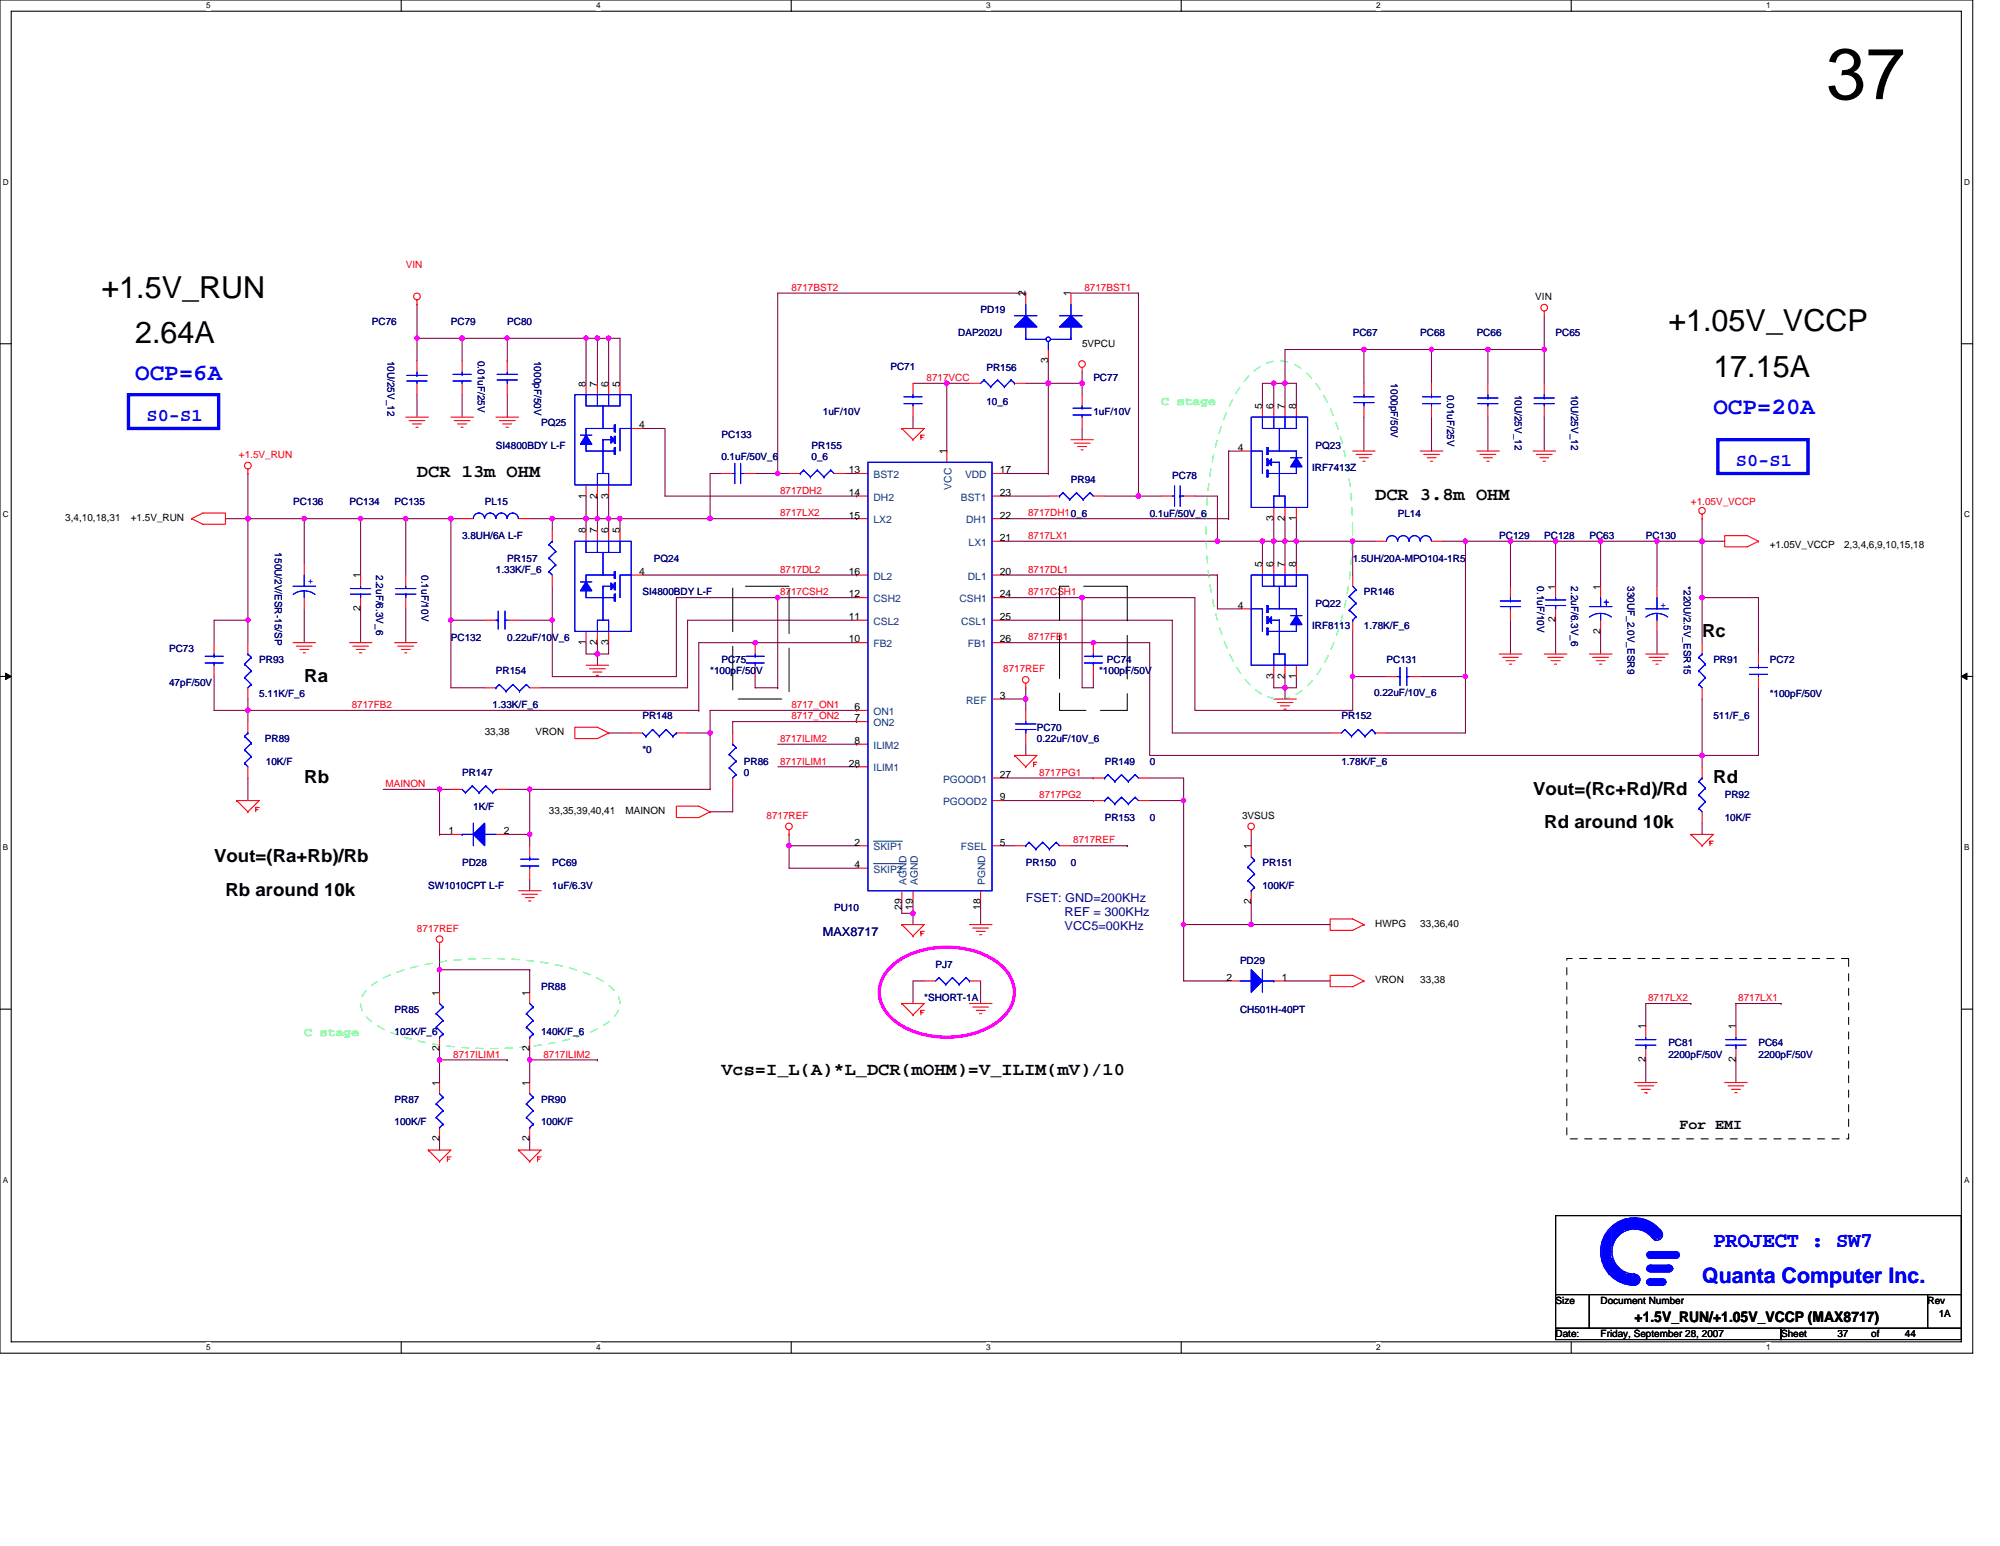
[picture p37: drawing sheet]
<svg xmlns="http://www.w3.org/2000/svg" width="279mm" height="216mm" viewBox="0 0 279 216" stroke-linecap="round" stroke-linejoin="round" font-family="sans-serif">
<defs><g id="words">
<text font-size="10.1" x="255.1" y="13.8">37</text>
<g font-size="4.2">
<text x="14.2" y="41.6">+1.5V_RUN</text>
<text x="18.9" y="47.9">2.64A</text>
<text x="233.1" y="46.3">+1.05V_VCCP</text>
<text x="239.4" y="52.6">17.15A</text>
</g>
<g font-size="3.3" fill="#00f">
<text x="18.9" y="53.1">OCP=6A</text>
<text x="239.4" y="57.9">OCP=20A</text>
</g>
<g font-size="3" fill="#00f">
<text x="237.8" y="179.1">Quanta Computer Inc.</text>
<text x="239.4" y="174.2">PROJECT : SW7</text>
</g>
<g font-size="2.5" fill="#00f">
<text x="20.5" y="58.8">S0-S1</text>
<text x="242.5" y="65.1">S0-S1</text>
</g>
<g font-size="2.5">
<text x="58.3" y="66.7">DCR 13m OHM</text>
<text x="192.1" y="69.8">DCR 3.8m OHM</text>
<text x="237.8" y="88.9">Rc</text>
<text x="42.5" y="95.2">Ra</text>
<text x="42.5" y="109.4">Rb</text>
<text x="214.2" y="111">Vout=(Rc+Rd)/Rd</text>
<text x="239.4" y="109.4">Rd</text>
<text x="215.7" y="115.7">Rd around 10k</text>
<text x="29.9" y="120.4">Vout=(Ra+Rb)/Rb</text>
<text x="31.5" y="125.2">Rb around 10k</text>
<text x="100.8" y="150.1">Vcs=I_L(A)*L_DCR(mOHM)=V_ILIM(mV)/10</text>
</g>
<g font-size="2">
<text x="234.6" y="157.6">For EMI</text>
<text x="228.3" y="184.6">+1.5V_RUN/+1.05V_VCCP (MAX8717)</text>
</g>
<g font-size="1.7" fill="#00ff40">
<text x="162.2" y="56.5">C stage</text>
<text x="42.5" y="144.7">C stage</text>
</g>
<g font-size="1.7" fill="#0000a0">
<text x="143.3" y="125.9">FSET: GND=200KHz</text>
<text x="148.7" y="127.9">REF = 300KHz</text>
<text x="148.7" y="129.9">VCC5=00KHz</text>
</g>
<text font-size="1.7" fill="#000080" x="115" y="130.7">MAX8717</text>
<g font-size="1.4" fill="#f00">
<text x="56.7" y="37.5">VIN</text>
<text x="110.6" y="40.6">8717BST2</text>
<text x="151.5" y="40.6">8717BST1</text>
<text x="129.4" y="53.2">8717VCC</text>
<text x="33.4" y="63.9">+1.5V_RUN</text>
<text x="109" y="69">8717DH2</text>
<text x="236.2" y="70.5">+1.05V_VCCP</text>
<text x="109" y="72.1">8717LX2</text>
<text x="143.6" y="72.1">8717DH10_6</text>
<text x="143.6" y="75.3">8717LX1</text>
<text x="109" y="80">8717DL2</text>
<text x="109" y="83.1">8717CSH2</text>
<text x="143.6" y="80">8717DL1</text>
<text x="143.6" y="83.1">8717CSH1</text>
<text x="143.6" y="89.4">8717FB1</text>
<text x="140.1" y="93.9">8717REF</text>
<text x="49.1" y="98.9">8717FB2</text>
<text x="110.6" y="100.5">8717_ON2</text>
<text x="110.6" y="98.9">8717_ON1</text>
<text x="109" y="106.8">8717ILIM1</text>
<text x="109" y="103.6">8717ILIM2</text>
<text x="53.8" y="109.9">MAINON</text>
<text x="145.2" y="111.5">8717PG2</text>
<text x="145.2" y="108.3">8717PG1</text>
<text x="107.1" y="114.3">8717REF</text>
<text x="149.9" y="117.8">8717REF</text>
<text x="58.3" y="130.1">8717REF</text>
<text x="230.2" y="139.8">8717LX2</text>
<text x="242.8" y="139.8">8717LX1</text>
<text x="63.3" y="147.7">8717ILIM1</text>
<text x="75.9" y="147.7">8717ILIM2</text>
</g>
<g font-size="1.4">
<text x="143.3" y="41.4" transform="rotate(-90 143.3 41.4)">2</text>
<text x="149.6" y="41.4" transform="rotate(-90 149.6 41.4)">1</text>
<text x="214.5" y="41.9">VIN</text>
<text x="146.4" y="50.7" transform="rotate(-90 146.4 50.7)">3</text>
<text x="151.2" y="48.5">5VPCU</text>
<text x="81.9" y="54" transform="rotate(-90 81.9 54)">8</text>
<text x="83.4" y="54" transform="rotate(-90 83.4 54)">7</text>
<text x="85" y="54" transform="rotate(-90 85 54)">6</text>
<text x="86.6" y="54" transform="rotate(-90 86.6 54)">5</text>
<text x="89.3" y="59.8">4</text>
<text x="176.3" y="57.1" transform="rotate(-90 176.3 57.1)">5</text>
<text x="177.9" y="57.1" transform="rotate(-90 177.9 57.1)">6</text>
<text x="179.5" y="57.1" transform="rotate(-90 179.5 57.1)">7</text>
<text x="181.1" y="57.1" transform="rotate(-90 181.1 57.1)">8</text>
<text x="132.2" y="63.5" transform="rotate(-90 132.2 63.5)">1</text>
<text x="172.9" y="63">4</text>
<text x="81.9" y="69.6" transform="rotate(-90 81.9 69.6)">1</text>
<text x="83.4" y="69.6" transform="rotate(-90 83.4 69.6)">2</text>
<text x="85" y="69.6" transform="rotate(-90 85 69.6)">3</text>
<text x="118.6" y="69.3">14</text>
<text x="118.6" y="66.1">13</text>
<text x="139.7" y="66.1">17</text>
<text x="139.7" y="69.3">23</text>
<text x="9.1" y="72.7">3,4,10,18,31</text>
<text x="18.3" y="72.7">+1.5V_RUN</text>
<text x="81.9" y="74.5" transform="rotate(-90 81.9 74.5)">8</text>
<text x="83.4" y="74.5" transform="rotate(-90 83.4 74.5)">7</text>
<text x="85" y="74.5" transform="rotate(-90 85 74.5)">6</text>
<text x="86.6" y="74.5" transform="rotate(-90 86.6 74.5)">5</text>
<text x="118.6" y="72.4">15</text>
<text x="139.7" y="72.4">22</text>
<text x="139.7" y="75.6">21</text>
<text x="177.9" y="72.8" transform="rotate(-90 177.9 72.8)">3</text>
<text x="179.5" y="72.8" transform="rotate(-90 179.5 72.8)">2</text>
<text x="181.1" y="72.8" transform="rotate(-90 181.1 72.8)">1</text>
<text x="247.2" y="76.5">+1.05V_VCCP</text>
<text x="257.6" y="76.5">2,3,4,6,9,10,15,18</text>
<text x="50.4" y="80.8" transform="rotate(-90 50.4 80.8)">1</text>
<text x="89.3" y="80.3">4</text>
<text x="118.6" y="83.4">12</text>
<text x="118.6" y="80.3">16</text>
<text x="139.7" y="80.3">20</text>
<text x="139.7" y="83.4">24</text>
<text x="176.3" y="79.2" transform="rotate(-90 176.3 79.2)">5</text>
<text x="177.9" y="79.2" transform="rotate(-90 177.9 79.2)">6</text>
<text x="179.5" y="79.2" transform="rotate(-90 179.5 79.2)">7</text>
<text x="181.1" y="79.2" transform="rotate(-90 181.1 79.2)">8</text>
<text x="217.3" y="82.4" transform="rotate(-90 217.3 82.4)">1</text>
<text x="223.6" y="82.4" transform="rotate(-90 223.6 82.4)">1</text>
<text x="50.4" y="85.4" transform="rotate(-90 50.4 85.4)">2</text>
<text x="118.6" y="89.7">10</text>
<text x="118.6" y="86.6">11</text>
<text x="139.7" y="89.7">26</text>
<text x="139.7" y="86.6">25</text>
<text x="172.9" y="85">4</text>
<text x="217.3" y="86.9" transform="rotate(-90 217.3 86.9)">2</text>
<text x="223.6" y="88.5" transform="rotate(-90 223.6 88.5)">2</text>
<text x="81.9" y="90.1" transform="rotate(-90 81.9 90.1)">1</text>
<text x="83.4" y="90.1" transform="rotate(-90 83.4 90.1)">2</text>
<text x="85" y="90.1" transform="rotate(-90 85 90.1)">3</text>
<text x="177.9" y="94.8" transform="rotate(-90 177.9 94.8)">3</text>
<text x="179.5" y="94.8" transform="rotate(-90 179.5 94.8)">2</text>
<text x="181.1" y="94.8" transform="rotate(-90 181.1 94.8)">1</text>
<text x="119.4" y="99.2">6</text>
<text x="119.4" y="100.8">7</text>
<text x="139.7" y="97.6">3</text>
<text x="67.7" y="102.7">33,38</text>
<text x="74.8" y="102.7">VRON</text>
<text x="118.6" y="107.1">28</text>
<text x="119.4" y="103.9">8</text>
<text x="76.7" y="113.7">33,35,39,40,41</text>
<text x="87.4" y="113.7">MAINON</text>
<text x="139.7" y="111.8">9</text>
<text x="139.7" y="108.6">27</text>
<text x="62.7" y="116.5">1</text>
<text x="70.4" y="116.5">2</text>
<text x="119.4" y="118.1">2</text>
<text x="139.7" y="118.1">5</text>
<text x="173.5" y="114.3">3VSUS</text>
<text x="174.8" y="118.6" transform="rotate(-90 174.8 118.6)">1</text>
<text x="119.4" y="121.2">4</text>
<text x="126" y="127.1" transform="rotate(-90 126 127.1)">29</text>
<text x="127.5" y="127.1" transform="rotate(-90 127.5 127.1)">19</text>
<text x="137" y="127.1" transform="rotate(-90 137 127.1)">18</text>
<text x="174.8" y="126.3" transform="rotate(-90 174.8 126.3)">2</text>
<text x="192.1" y="129.5">HWPG</text>
<text x="198.4" y="129.5">33,36,40</text>
<text x="171.3" y="137">2</text>
<text x="179" y="137">1</text>
<text x="192.1" y="137.3">VRON</text>
<text x="198.4" y="137.3">33,38</text>
<text x="61.4" y="139" transform="rotate(-90 61.4 139)">1</text>
<text x="74" y="139" transform="rotate(-90 74 139)">1</text>
<text x="229.9" y="143.8" transform="rotate(-90 229.9 143.8)">1</text>
<text x="242.5" y="143.8" transform="rotate(-90 242.5 143.8)">1</text>
<text x="61.4" y="146.8" transform="rotate(-90 61.4 146.8)">2</text>
<text x="74" y="146.8" transform="rotate(-90 74 146.8)">2</text>
<text x="229.9" y="148.4" transform="rotate(-90 229.9 148.4)">2</text>
<text x="242.5" y="148.4" transform="rotate(-90 242.5 148.4)">2</text>
<text x="61.4" y="151.6" transform="rotate(-90 61.4 151.6)">1</text>
<text x="74" y="151.6" transform="rotate(-90 74 151.6)">1</text>
<text x="61.4" y="159.4" transform="rotate(-90 61.4 159.4)">2</text>
<text x="74" y="159.4" transform="rotate(-90 74 159.4)">2</text>
<text x="217.3" y="182.1">Size</text>
<text x="223.6" y="182.1">Document Number</text>
<text x="269.3" y="182.1">Rev</text>
<text x="270.8" y="183.9">1A</text>
<text x="217.3" y="186.8">Date:</text>
<text x="223.6" y="186.8">Friday, September 28, 2007</text>
<text x="248.8" y="186.8">Sheet</text>
<text x="256.7" y="186.8">37</text>
<text x="261.4" y="186.8">of</text>
<text x="266.1" y="186.8">44</text>
</g>
<g font-size="1.4" fill="#000080">
<text x="52" y="45.4">PC76</text>
<text x="63" y="45.4">PC79</text>
<text x="70.9" y="45.4">PC80</text>
<text x="133.9" y="46.9">DAP202U</text>
<text x="137" y="43.8">PD19</text>
<text x="189" y="46.9">PC67</text>
<text x="198.4" y="46.9">PC68</text>
<text x="206.3" y="46.9">PC66</text>
<text x="217.3" y="46.9">PC65</text>
<text x="54.1" y="50.4" transform="rotate(90 54.1 50.4)">10U/25V_12</text>
<text x="66.7" y="50.4" transform="rotate(90 66.7 50.4)">0.01uF/25V</text>
<text x="74.6" y="50.4" transform="rotate(90 74.6 50.4)">1000pF/50V</text>
<text x="124.4" y="51.6">PC71</text>
<text x="137.8" y="51.8">PR156</text>
<text x="152.7" y="53.2">PC77</text>
<text x="194.3" y="53.5" transform="rotate(90 194.3 53.5)">1000pF/50V</text>
<text x="75.6" y="59.5">PQ25</text>
<text x="115" y="58">1uF/10V</text>
<text x="137.8" y="56.5">10_6</text>
<text x="152.7" y="58">1uF/10V</text>
<text x="202.2" y="55.1" transform="rotate(90 202.2 55.1)">0.01uF/25V</text>
<text x="211.6" y="55.1" transform="rotate(90 211.6 55.1)">10U/25V_12</text>
<text x="219.5" y="55.1" transform="rotate(90 219.5 55.1)">10U/25V_12</text>
<text x="69.3" y="62.7">SI4800BDY L-F</text>
<text x="100.8" y="61.1">PC133</text>
<text x="100.8" y="64.3">0.1uF/50V_6</text>
<text x="113.4" y="62.7">PR155</text>
<text x="113.4" y="64.3">0_6</text>
<text x="183.3" y="65.8">IRF7413Z</text>
<text x="183.8" y="62.7">PQ23</text>
<text x="40.9" y="70.5">PC136</text>
<text x="48.8" y="70.5">PC134</text>
<text x="55.1" y="70.5">PC135</text>
<text x="67.7" y="70.5">PL15</text>
<text x="149.6" y="67.4">PR94</text>
<text x="163.8" y="66.9">PC78</text>
<text x="38.4" y="77.2" transform="rotate(90 38.4 77.2)">150U/2V/ESR-15/SP</text>
<text x="64.6" y="75.3">3.8UH/6A L-F</text>
<text x="160.6" y="72.1">0.1uF/50V_6</text>
<text x="195.3" y="72.1">PL14</text>
<text x="209.4" y="75.3">PC129</text>
<text x="215.7" y="75.3">PC128</text>
<text x="222" y="75.3">PC63</text>
<text x="229.9" y="75.3">PC130</text>
<text x="52.6" y="80.3" transform="rotate(90 52.6 80.3)">2.2uF/6.3V_6</text>
<text x="58.9" y="80.3" transform="rotate(90 58.9 80.3)">0.1uF/10V</text>
<text x="69.3" y="80">1.33K/F_6</text>
<text x="70.9" y="78.4">PR157</text>
<text x="89.7" y="83.1">SI4800BDY L-F</text>
<text x="91.3" y="78.4">PQ24</text>
<text x="189" y="78.4">1.5UH/20A-MPO104-1R5</text>
<text x="190.5" y="83.1">PR146</text>
<text x="214.8" y="81.9" transform="rotate(90 214.8 81.9)">0.1uF/10V</text>
<text x="219.5" y="81.9" transform="rotate(90 219.5 81.9)">2.2uF/6.3V_6</text>
<text x="227.4" y="81.9" transform="rotate(90 227.4 81.9)">330UF_2.0V_ESR9</text>
<text x="235.2" y="81.9" transform="rotate(90 235.2 81.9)">*220U/2.5V_ESR15</text>
<text x="63" y="89.5">PC132</text>
<text x="70.9" y="89.5">0.22uF/10V_6</text>
<text x="183.3" y="87.9">IRF8113</text>
<text x="183.8" y="84.7">PQ22</text>
<text x="190.5" y="87.9">1.78K/F_6</text>
<text x="23.6" y="91">PC73</text>
<text x="23.6" y="95.8">47pF/50V</text>
<text x="36.2" y="92.6">PR93</text>
<text x="69.3" y="94.2">PR154</text>
<text x="99.2" y="94.2">*100pF/50V</text>
<text x="100.8" y="92.6">PC75</text>
<text x="153.5" y="94.2">*100pF/50V</text>
<text x="154.6" y="92.6">PC74</text>
<text x="193.7" y="92.6">PC131</text>
<text x="239.4" y="92.6">PR91</text>
<text x="247.2" y="92.6">PC72</text>
<text x="36.2" y="97.3">5.11K/F_6</text>
<text x="68.8" y="98.9">1.33K/F_6</text>
<text x="89.7" y="100.5">PR148</text>
<text x="187.4" y="100.5">PR152</text>
<text x="192" y="97.2">0.22uF/10V_6</text>
<text x="239.4" y="100.5">511/F_6</text>
<text x="247.2" y="97.3">*100pF/50V</text>
<text x="37" y="103.6">PR89</text>
<text x="37.1" y="106.8">10K/F</text>
<text x="89.7" y="105.2">*0</text>
<text x="103.9" y="106.8">PR86</text>
<text x="144.9" y="102">PC70</text>
<text x="144.9" y="103.6">0.22uF/10V_6</text>
<text x="154.3" y="106.8">PR149</text>
<text x="160.6" y="106.8">0</text>
<text x="187.4" y="106.8">1.78K/F_6</text>
<text x="64.6" y="108.4">PR147</text>
<text x="66.1" y="113.1">1K/F</text>
<text x="103.9" y="108.4">0</text>
<text x="240.9" y="111.5">PR92</text>
<text x="154.3" y="114.6">PR153</text>
<text x="160.6" y="114.6">0</text>
<text x="240.9" y="114.6">10K/F</text>
<text x="59.8" y="124.1">SW1010CPT L-F</text>
<text x="64.6" y="120.9">PD28</text>
<text x="77.2" y="120.9">PC69</text>
<text x="77.2" y="124.1">1uF/6.3V</text>
<text x="143.3" y="120.9">PR150</text>
<text x="149.6" y="120.9">0</text>
<text x="176.4" y="120.9">PR151</text>
<text x="176.4" y="124.1">100K/F</text>
<text x="116.5" y="127.3">PU10</text>
<text x="130.7" y="135.1">PJ7</text>
<text x="173.2" y="134.6">PD29</text>
<text x="55.1" y="141.4">PR85</text>
<text x="75.6" y="138.3">PR88</text>
<text x="129.1" y="139.8">*SHORT-1A</text>
<text x="173.2" y="141.4">CH501H-40PT</text>
<text x="55.1" y="144.6">102K/F_6</text>
<text x="75.6" y="144.6">140K/F_6</text>
<text x="233.1" y="146.1">PC81</text>
<text x="233.1" y="147.7">2200pF/50V</text>
<text x="245.7" y="146.1">PC64</text>
<text x="245.7" y="147.7">2200pF/50V</text>
<text x="55.1" y="154">PR87</text>
<text x="75.6" y="154">PR90</text>
<text x="55.1" y="157.2">100K/F</text>
<text x="75.6" y="157.2">100K/F</text>
</g>
<g font-size="1.4" fill="#004080">
<text x="122" y="69.9">DH2</text>
<text x="122" y="66.8">BST2</text>
<text x="132.9" y="68.4" transform="rotate(-90 132.9 68.4)">VCC</text>
<text x="134.2" y="69.9">BST1</text>
<text x="134.8" y="66.8">VDD</text>
<text x="122" y="73.1">LX2</text>
<text x="135" y="73.1">DH1</text>
<text x="135.3" y="76.2">LX1</text>
<text x="122" y="80.9">DL2</text>
<text x="135.2" y="80.9">DL1</text>
<text x="122" y="84.1">CSH2</text>
<text x="122" y="87.2">CSL2</text>
<text x="134" y="84.1">CSH1</text>
<text x="134.3" y="87.2">CSL1</text>
<text x="122" y="90.4">FB2</text>
<text x="135.2" y="90.4">FB1</text>
<text x="122" y="99.8">ON1</text>
<text x="122" y="101.4">ON2</text>
<text x="135" y="98.3">REF</text>
<text x="122" y="107.7">ILIM1</text>
<text x="122" y="104.6">ILIM2</text>
<text x="131.7" y="112.4">PGOOD2</text>
<text x="131.7" y="109.3">PGOOD1</text>
<text x="122" y="118.7">SKIP1</text>
<text x="134.2" y="118.7">FSEL</text>
<text x="122" y="121.9">SKIP2</text>
<text x="126.6" y="123.6" transform="rotate(-90 126.6 123.6)">AGND</text>
<text x="128.2" y="123.6" transform="rotate(-90 128.2 123.6)">AGND</text>
<text x="137.6" y="123.6" transform="rotate(-90 137.6 123.6)">PGND</text>
</g>
<g font-size="1.4" fill="#00f">
<text x="43" y="81.6">+</text>
<text x="232" y="84.9">+</text>
</g>
<g font-size="1.1">
<text x="28.8" y="1.2">5</text>
<text x="83.3" y="1.2">4</text>
<text x="137.8" y="1.2">3</text>
<text x="192.3" y="1.2">2</text>
<text x="246.7" y="1.2">1</text>
<text x=".4" y="25.8">D</text>
<text x="274.4" y="25.8">D</text>
<text x=".4" y="72.2">C</text>
<text x="274.4" y="72.2">C</text>
<text x=".4" y="118.7">B</text>
<text x="274.4" y="118.7">B</text>
<text x=".4" y="165.2">A</text>
<text x="274.4" y="165.2">A</text>
<text x="28.8" y="188.6">5</text>
<text x="83.3" y="188.6">4</text>
<text x="137.8" y="188.6">3</text>
<text x="192.3" y="188.6">2</text>
<text x="246.7" y="188.6">1</text>
</g>
</g></defs>
<path d="M0 0h275.6v189h-275.6zM1.6 1.6h272.4v185.8h-272.4z" fill="none" stroke="#000" stroke-width=".15"/>
<g fill="#fff">
<path d="M28.8 .1h.6v1.3h-.6z"/>
<path d="M28.8 187.5h.6v1.3h-.6z"/>
</g>
<path d="M56 0v1.6M56 187.4v1.6" fill="none" stroke="#000" stroke-width=".15"/>
<g fill="#fff">
<path d="M83.3 .1h.6v1.3h-.6z"/>
<path d="M83.3 187.5h.6v1.3h-.6z"/>
</g>
<path d="M110.5 0v1.6M110.5 187.4v1.6" fill="none" stroke="#000" stroke-width=".15"/>
<g fill="#fff">
<path d="M137.8 .1h.6v1.3h-.6z"/>
<path d="M137.8 187.5h.6v1.3h-.6z"/>
</g>
<path d="M165 0v1.6M165 187.4v1.6" fill="none" stroke="#000" stroke-width=".15"/>
<g fill="#fff">
<path d="M192.3 .1h.6v1.3h-.6z"/>
<path d="M192.3 187.5h.6v1.3h-.6z"/>
</g>
<path d="M219.5 0v1.6M219.5 187.4v1.6" fill="none" stroke="#000" stroke-width=".15"/>
<g fill="#fff">
<path d="M246.7 .1h.7v1.3h-.7z"/>
<path d="M246.7 187.5h.7v1.3h-.7z"/>
<path d="M.4 24.8h.8v1.3h-.8z"/>
<path d="M274.4 24.8h.8v1.3h-.8z"/>
<path d="M.4 71.2h.8v1.3h-.8z"/>
<path d="M274.4 71.2h.8v1.3h-.8z"/>
</g>
<path d="M0 48h1.6M274 48h1.6" fill="none" stroke="#000" stroke-width=".15"/>
<g fill="#fff">
<path d="M.4 117.7h.7v1.3h-.7z"/>
<path d="M274.4 117.7h.7v1.3h-.7z"/>
</g>
<path d="M0 94.5h1.6M274 94.5h1.6" fill="none" stroke="#000" stroke-width=".15"/>
<path d="M.8 94l.8 .5-.8 .4zM274 94.5l.8-.5v.9z" fill="#000" stroke="#000" stroke-width=".14"/>
<g fill="#fff">
<path d="M.4 164.1h.7v1.3h-.7z"/>
<path d="M274.4 164.1h.7v1.3h-.7z"/>
</g>
<path d="M0 140.9h1.6M274 140.9h1.6M217.3 169.8h56.7v11h-56.7zM217.3 180.8h4.7v4.7h-4.7zM217.3 185.5h31.5v1.6h-31.5zM222 180.8h47.3v4.7h-47.3zM248.8 185.5h25.2v1.6h-25.2zM269.3 180.8h4.7v4.7h-4.7z" fill="none" stroke="#000" stroke-width=".15"/>
<g fill="none" stroke="#800040" stroke-width=".15">
<path d="M58.3 47.2h.1M58.3 55.1v3.2M58.3 47.2v3.2M58.3 42.5v4.7M58.3 47.2h26.7M64.6 55.1v3.2M64.6 47.2v3.2M64.6 47.2h.1M70.9 55.1v3.2M70.9 50.4h.1M70.9 47.2h.1M70.9 47.2v3.2"/>
<path d="M81.9 47.2v6.3M81.9 47.2h.1M83.5 47.2h.1M83.5 47.2v6.3M85 47.2h1.6v6.3M85 47.2v6.3M85 47.2h.1M89.7 59.8h3.2v9.5h26.8M127.6 58.3v1.5M127.6 53.5h4.7M132.3 53.5h.1M132.3 53.5h3.1"/>
<path d="M132.3 53.5v9.5M143.3 40.9h.1M143.3 53.5h7.9M143.3 40.9h-34.7v25.2M146.5 53.5h.1M146.5 50.4v3.1M146.5 53.5v12.6M149.6 40.9h9.4M151.2 59.8v1.6M151.2 52v1.5M151.2 53.5v1.6M151.2 53.5h.1"/>
<path d="M159 40.9h.1M159 40.9v28.4M177.9 53.5h-1.5v3.2M177.9 53.5h.1M177.9 53.5h1.6M177.9 53.5v3.2M179.5 53.5h.1M179.5 53.5h1.6v3.2M179.5 53.5v3.2M190.5 58.3v4.7M190.5 48.8v4.7M190.5 48.8h.1"/>
<path d="M190.5 48.8h9.5M190.5 48.8h-11v4.7M200 58.3v4.7M200 48.8v4.7M200 48.8h15.7M207.9 48.8v4.7M207.9 58.3v4.7M207.9 48.8h.1M215.7 44.1v4.7M215.7 48.8v4.7M215.7 58.3v4.7M215.7 48.8h.1"/>
<path d="M31.5 72.4h3.1M34.6 72.4h.1M34.6 72.4h28.4M34.6 66.1v20.5M42.5 72.4h.1M42.5 72.4v6.3M50.4 72.4h.1M50.4 72.4v7.9M56.7 72.4v7.9M56.7 72.4h.1M63 72.4h1.6M63 72.4h.1"/>
<path d="M63 72.4v14.2M74 72.4h3.2M77.2 72.4h.1M77.2 72.4v1.6M77.2 72.4h4.7M81.9 72.4h.1M81.9 72.4v1.6M81.9 72.4h1.6M81.9 69.3v3.1M83.5 72.4v1.6M83.5 69.3v3.1M83.5 72.4h36.2"/>
<path d="M85 72.4h.1M85 72.4v1.6M85 69.3v3.1M86.6 72.4v1.6M86.6 72.4h.1M99.2 72.4h.1M100.8 66.1h-1.6v6.3M105.5 66.1h3.1M108.6 66.1h.1M108.6 66.1h1.6M118.1 66.1h1.6M119.7 72.4h.1"/>
<path d="M119.7 69.3h.1M132.3 63h.1M140.1 66.1h6.4M140.1 69.3h6.4M140.1 72.4h31.5M140.1 75.6h36.3M146.5 66.1h.1M154.3 69.3h4.7M159 69.3h3.2M159 69.3h.1M166.9 69.3h3.2v6.3M170.1 75.6h.1"/>
<path d="M171.6 72.4h.1M173.2 63h-1.6v9.4M176.4 75.6h.1M177.9 75.6h1.6M177.9 72.4v3.2M177.9 75.6v3.1M177.9 75.6h-1.5v3.1M177.9 75.6h.1M179.5 75.6v3.1M179.5 72.4v3.2M179.5 75.6h9.5M181.1 72.4v3.2"/>
<path d="M181.1 75.6h.1M181.1 75.6v3.1M189 75.6v4.7M189 75.6h.1M189 75.6h3.1M201.6 75.6h3.1M204.7 75.6h33.1M204.7 75.6v18.9M211 75.6v6.3M211 75.6h.1M217.3 75.6h.1M217.3 75.6v6.3"/>
<path d="M223.6 75.6v6.3M223.6 75.6h.1M231.5 75.6v6.3M231.5 75.6h.1M237.8 75.6h.1M237.8 75.6h3.1M237.8 72.4v11.1M29.9 94.5v4.7h67.7M34.6 97.6v1.6M34.6 86.6v3.1M34.6 99.2h.1M34.6 86.6h.1"/>
<path d="M34.6 86.6h-4.7v3.1M34.6 99.2v1.6M42.5 85v4.7M50.4 85v4.7M56.7 85v4.7M63 86.6v9.5h4.7M63 86.6h4.7M63 86.6h.1M72.4 86.6h4.8M77.2 86.6h.1M77.2 81.9v4.7M81.9 89.7v1.6h1.6"/>
<path d="M83.5 91.3h.1M83.5 91.3v1.6M83.5 89.7v1.6M85 89.7v1.6h-1.5M89.7 80.3h30M97.6 99.2h.1M105.5 89.7h-7.9v9.5M105.5 89.7h.1M105.5 94.5v1.6h3.1M105.5 89.7h14.2M108.6 83.5h-14.1v11h-17.3v-7.9M108.6 96.1h.1"/>
<path d="M108.6 83.5h11.1M108.6 83.5v12.6M119.7 80.3h.1M119.7 99.2h.1M119.7 86.6h-23.6v9.5h-20.5M119.7 99.2h-20.5v3.2M140.1 86.6h23.7v15.8h22M140.1 80.3h30M140.1 89.7h12.6M140.1 83.5h11.1M140.1 97.6h3.2M143.3 97.6h.1"/>
<path d="M143.3 96.1v1.5M143.3 97.6v1.6M151.2 83.5h.1M151.2 83.5h15.7v15.7h22.1v-4.7M151.2 83.5v12.6h1.5v-1.6M152.7 89.7h7.9v15.8h77.2M152.7 89.7h.1M170.1 80.3h.1M170.1 80.3v4.7h3.1M177.9 94.5v1.6h1.6M179.5 96.1h.1M179.5 96.1v1.5"/>
<path d="M179.5 94.5v1.6M181.1 94.5v1.6h-1.6M189 94.5h4.7M189 94.5h.1M189 88.2v6.3M198.4 94.5h6.3M204.7 94.5v7.9h-11M204.7 94.5h.1M211 86.6v4.7M217.3 86.6v4.7M223.6 88.2v3.1M231.5 88.2v3.1"/>
<path d="M237.8 83.5h.1M237.8 97.6v7.9M237.8 83.5h7.9v7.8M237.8 83.5v6.2M245.7 96.1v9.4h-7.9M34.6 108.6v3.2M53.5 110.2h7.9M61.4 110.2h.1M61.4 116.5h1.6M61.4 116.5h.1M61.4 110.2h1.6M61.4 110.2v6.3"/>
<path d="M70.9 116.5h3.1M70.9 110.2h3.1M74 116.5h.1M74 110.2v6.3M74 110.2h.1M74 116.5v1.6M85 102.4h3.2M96.1 102.4h3.1M99.2 102.4h.1M99.2 102.4v7.8h-25.2M102.4 110.2v3.2h-3.2M108.6 107.1h11.1"/>
<path d="M108.6 103.9h11.1M110.2 118.1h.1M110.2 118.1h9.5M110.2 118.1v3.1h9.5M110.2 116.5v1.6M119.7 100.8h-17.3v1.6M119.7 107.1h.1M119.7 103.9h.1M119.7 100.8h.1M140.1 118.1h1.6M140.1 111.8h12.6M140.1 108.6h12.6"/>
<path d="M143.3 103.9v1.6M149.6 118.1h7.9M152.7 111.8h.1M152.7 108.6h.1M157.5 118.1h.1M160.6 108.6h4.8v3.2M160.6 111.8h4.8M165.4 111.8h.1M165.4 111.8v17.3M174.8 116.5v1.6M237.8 105.5h.1M237.8 105.5v1.6"/>
<path d="M237.8 115v1.5M61.4 132.3v6.3M61.4 135.4h12.6M74 122.8v1.6M74 135.4h.1M74 135.4v3.2M126 126v1.6h1.6M127.6 127.6v1.5M127.6 127.6h.1M127.6 126v1.6M129.1 137h-1.5v3.1M137 126v3.1"/>
<path d="M137 137v3.1M165.4 129.1h.1M165.4 129.1v7.9h6.2M165.4 129.1h9.4M174.8 129.1h.1M174.8 126v3.1h11M179.5 137h6.3M61.4 148v3.2M61.4 146.5v1.5M61.4 159v1.6M61.4 148h9.5M70.9 148h.1"/>
<path d="M74 159v1.6M74 146.5v4.7M74 148h9.5M83.5 148h.1M229.9 148v3.2M229.9 143.3h.1M236.2 140.1h.1M236.2 140.1h-6.3v3.2M242.5 148v3.2M248.8 140.1h-6.3v3.2M248.8 140.1h.1"/>
</g>
<g fill="#f0f" stroke="#f0f" stroke-width=".15">
<circle cx="58.3" cy="47.2" r=".3"/>
<circle cx="70.8" cy="47.2" r=".3"/>
<circle cx="179.5" cy="53.5" r=".31"/>
<circle cx="85" cy="72.4" r=".31"/>
<circle cx="159" cy="69.3" r=".31"/>
<circle cx="83.4" cy="72.4" r=".31"/>
<circle cx="64.6" cy="47.2" r=".3"/>
<circle cx="146.4" cy="53.5" r=".31"/>
<circle cx="83.5" cy="47.2" r=".3"/>
<circle cx="83.4" cy="91.3" r=".31"/>
<circle cx="237.8" cy="105.5" r=".3"/>
<circle cx="34.6" cy="72.4" r=".3"/>
<circle cx="211" cy="75.6" r=".31"/>
<circle cx="223.6" cy="75.6" r=".3"/>
<circle cx="231.5" cy="75.6" r=".3"/>
<circle cx="81.9" cy="72.4" r=".3"/>
<circle cx="85" cy="47.2" r=".3"/>
<circle cx="237.8" cy="83.4" r=".31"/>
<circle cx="108.6" cy="66.1" r=".3"/>
<circle cx="34.6" cy="99.2" r=".3"/>
<circle cx="34.6" cy="86.6" r=".3"/>
<circle cx="179.5" cy="75.6" r=".31"/>
<circle cx="99.2" cy="72.4" r=".31"/>
<circle cx="179.5" cy="96" r=".31"/>
<circle cx="170.1" cy="75.6" r=".31"/>
<circle cx="176.4" cy="75.6" r=".3"/>
<circle cx="74" cy="116.5" r=".3"/>
<circle cx="74" cy="110.2" r=".3"/>
<circle cx="61.4" cy="110.2" r=".3"/>
<circle cx="99.2" cy="102.3" r=".3"/>
<circle cx="105.5" cy="89.7" r=".3"/>
<circle cx="151.2" cy="83.4" r=".31"/>
<circle cx="42.5" cy="72.4" r=".3"/>
<circle cx="50.4" cy="72.4" r=".3"/>
<circle cx="237.8" cy="75.6" r=".31"/>
<circle cx="204.7" cy="75.6" r=".3"/>
<circle cx="204.7" cy="94.5" r=".3"/>
<circle cx="189" cy="94.5" r=".3"/>
<circle cx="63" cy="72.4" r=".3"/>
<circle cx="63" cy="86.6" r=".3"/>
<circle cx="77.1" cy="86.6" r=".3"/>
<circle cx="200" cy="48.8" r=".3"/>
<circle cx="207.9" cy="48.8" r=".3"/>
<circle cx="190.5" cy="48.8" r=".31"/>
<circle cx="110.2" cy="118.1" r=".3"/>
<circle cx="77.1" cy="72.4" r=".31"/>
<circle cx="181.1" cy="75.6" r=".3"/>
<circle cx="188.9" cy="75.6" r=".3"/>
<circle cx="108.6" cy="83.4" r=".31"/>
<circle cx="152.7" cy="89.7" r=".3"/>
<circle cx="132.3" cy="53.5" r=".31"/>
<circle cx="151.2" cy="53.5" r=".31"/>
<circle cx="217.3" cy="75.6" r=".31"/>
<circle cx="165.3" cy="111.8" r=".3"/>
<circle cx="174.8" cy="129.1" r=".3"/>
<circle cx="61.4" cy="135.4" r=".31"/>
<circle cx="127.5" cy="127.5" r=".31"/>
<circle cx="61.4" cy="148" r=".31"/>
<circle cx="74" cy="148" r=".3"/>
<circle cx="143.3" cy="97.6" r=".3"/>
<circle cx="165.3" cy="129.1" r=".3"/>
<circle cx="56.7" cy="72.4" r=".31"/>
<circle cx="215.7" cy="48.8" r=".3"/>
<circle cx="86.6" cy="72.4" r=".3"/>
<circle cx="81.9" cy="47.2" r=".3"/>
<circle cx="177.9" cy="75.6" r=".31"/>
<circle cx="177.9" cy="53.5" r=".31"/>
</g>
<g fill="none" stroke="#f00" stroke-width=".15">
<path d="M56.7 58.3h3.1M57.1 58.7h2.3M57.6 59.2h1.3M58.1 59.7h.3M58.3 42.5h.1M58.3 41.9v.6M58.3 50.4v1.6M58.3 53.5v1.6M63 58.3h3.1M63.5 58.7h2.2M63.9 59.2h1.3M64.4 59.7h.3"/>
<path d="M64.6 50.4v1.6M64.6 53.5v1.6M69.3 58.3h3.1M69.8 58.7h2.2M70.2 59.2h1.3M70.7 59.7h.3M70.9 50.4v1.6M70.9 53.5v1.6M81.9 53.5v1.6M83.5 53.5v1.6M85 53.5v1.6M86.6 53.5v1.6"/>
<path d="M88.2 59.8h1.5M126 59.8h3.1l-1.5 1.6M126 59.8h.1M126 59.8l1.6 1.6M127.6 53.5v1.6M127.6 56.7v1.6M135.4 53.5h1.6M141.7 53.5h1.6M143.3 40.9v1.6M146.5 48.8v1.6M149.6 40.9v1.6M151.2 51.3v.7"/>
<path d="M151.2 55.1v1.6M151.2 58.3v1.5M176.4 56.7v1.6M177.9 56.7v1.6M179.5 56.7v1.6M181.1 56.7v1.6M190.5 53.5v1.6M190.5 56.7v1.6M200 53.5v1.6M200 56.7v1.6M207.9 53.5v1.6M207.9 56.7v1.6"/>
<path d="M215.7 43.5v.6M215.7 53.5v1.6M215.7 56.7v1.6M26.8 72.4l1.5-.8h3.2v1.6h-3.2zM26.8 72.4h.1M34.6 66.1h.1M34.6 65.5v.6M42.5 78.7v1.6M64.6 72.4h1.5M72.4 72.4h1.6M77.2 74v1.6M81.9 67.7v1.6"/>
<path d="M81.9 74v1.6M83.5 67.7v1.6M83.5 74v1.6M85 67.7v1.6M85 74v1.6M86.6 74v1.6M100.8 66.1h1.6M103.9 66.1h1.6M110.2 66.1h1.6M116.5 66.1h1.6M119.7 69.3h1.5M119.7 66.1h1.5"/>
<path d="M119.7 72.4h1.5M127.6 61.4h.1M128.7 60.8h.4M128.7 60.9v-.1v.6M128.7 61.1h.3M132.3 63v1.6M138.6 69.3h1.5M138.6 66.1h1.5M138.6 72.4h1.5M138.6 75.6h1.5M146.5 69.3h1.5M149.6 61.4h3.1"/>
<path d="M150.1 61.9h2.2M150.5 62.4h1.3M151 62.8h.3M152.7 69.3h1.6M162.2 69.3h1.6M165.4 69.3h1.5M173.2 63h1.6M176.4 78.7v1.6M177.9 70.9v1.5M177.9 78.7v1.6M179.5 70.9v1.5M179.5 78.7v1.6"/>
<path d="M181.1 70.9v1.5M181.1 78.7v1.6M189 63h3.1M189.4 63.5h2.2M189.9 63.9h1.3M190.4 64.4h.3M192.1 75.6h1.6M198.4 63h3.2M198.9 63.5h2.2M199.4 63.9h1.2M199.8 64.4h.4M200 75.6h1.6"/>
<path d="M206.3 63h3.1M206.8 63.5h2.2M207.2 63.9h1.3M207.7 64.4h.3M214.2 63h3.1M214.6 63.5h2.2M215.1 63.9h1.3M215.6 64.4h.3M237.8 72.4h.1M237.8 71.8v.6M240.9 74.8h3.2l1.6 .8-1.6 .8h-3.2zM245.7 75.6h.1"/>
<path d="M29.9 89.7v1.6M29.9 92.9v1.6M34.6 89.7v1.6M34.6 96.1v1.5M40.9 89.7h3.2M41.4 90.2h2.2M41.9 90.7h1.2M42.4 91.2h.3M42.5 83.5v1.5M48.8 89.7h3.2M49.3 90.2h2.2M49.8 90.7h1.2"/>
<path d="M50.2 91.2h.3M50.4 80.3v1.6M50.4 83.5v1.5M55.1 89.7h3.2M55.6 90.2h2.2M56 90.7h1.3M56.5 91.2h.3M56.7 80.3v1.6M56.7 83.5v1.5M67.7 96.1h1.6M67.7 86.6h1.6M70.9 86.6h1.5"/>
<path d="M74 96.1h1.6M77.2 80.3v1.6M81.9 92.9h3.1M81.9 88.2v1.5M82.4 93.4h2.2M82.8 93.9h1.3M83.3 94.3h.3M83.5 88.2v1.5M85 88.2v1.5M88.2 80.3h1.5M105.5 89.7v1.6M105.5 92.9v1.6"/>
<path d="M119.7 80.3h1.5M119.7 86.6h1.5M119.7 89.7h1.5M119.7 99.2h1.5M119.7 83.5h1.5M138.6 80.3h1.5M138.6 86.6h1.5M138.6 89.7h1.5M138.6 97.6h1.5M138.6 83.5h1.5M143.3 96.1h.1M143.3 95.4v.7"/>
<path d="M143.3 99.2v1.6M152.7 89.7v1.6M152.7 92.9v1.6M173.2 85h1.6M177.9 97.6h3.2M177.9 92.9v1.6M178.4 98.1h2.2M178.9 98.6h1.2M179.4 99h.3M179.5 92.9v1.6M181.1 92.9v1.6M189 80.3v1.6"/>
<path d="M189 86.6v1.6M193.7 94.5h1.6M196.8 94.5h1.6M209.4 91.3h3.2M209.9 91.8h2.2M210.4 92.3h1.2M210.9 92.8h.3M211 81.9v1.6M211 85v1.6M215.7 91.3h3.2M216.2 91.8h2.2M216.7 92.3h1.3"/>
<path d="M217.1 92.8h.4M217.3 81.9v1.6M217.3 85v1.6M222 91.3h3.2M222.5 91.8h2.2M223 92.3h1.2M223.5 92.8h.3M223.6 81.9v1.6M223.6 86.6v1.6M229.9 91.3h3.2M230.4 91.8h2.2M230.9 92.3h1.2"/>
<path d="M231.3 92.8h.3M231.5 81.9v1.6M231.5 86.6v1.6M237.8 89.7v1.6M237.8 96.1v1.5M245.7 91.3v1.6M245.7 94.5v1.6M33.1 111.8h3.1l-1.6 1.6M33.1 111.8h.1M33.1 111.8l1.5 1.6M34.6 113.4h.1M34.6 100.8v1.6"/>
<path d="M34.6 107.1v1.5M35.7 112.8h.5M35.7 112.9v-.1v.6M35.7 113.1h.3M63 110.2h1.6M63 116.5h1.6M69.3 110.2h1.6M69.3 116.5h1.6M74 118.1v1.6M80.3 101.6h3.2l1.5 .8-1.5 .7h-3.2zM85 102.4h.1M88.2 102.4h1.5"/>
<path d="M94.5 112.6h3.1l1.6 .8-1.6 .8h-3.1zM94.5 102.4h1.6M99.2 113.4h.1M102.4 102.4v1.5M102.4 108.6v1.6M110.2 116.5h.1M110.2 115.9v.6M119.7 118.1h1.5M119.7 107.1h1.5M119.7 100.8h1.5M119.7 103.9h1.5M138.6 118.1h1.5"/>
<path d="M138.6 111.8h1.5M138.6 108.6h1.5M141.7 105.5h3.2l-1.6 1.6M141.7 105.5h.1M141.7 105.5l1.6 1.6M141.7 118.1h1.6M143.3 107.1h.1M143.3 102.4v1.5M144.4 106.4h.5M144.4 106.6v-.2v.7M144.4 106.8h.3M148 118.1h1.6"/>
<path d="M152.7 111.8h1.6M152.7 108.6h1.6M159 111.8h1.6M159 108.6h1.6M174.8 115.9v.6M174.8 118.1v1.6M185.8 102.4h1.6M192.1 102.4h1.6M236.2 116.5h3.2l-1.6 1.6M236.2 116.5h.1M236.2 116.5l1.6 1.6M237.8 118.1h.1"/>
<path d="M237.8 107.1v1.5M237.8 113.4v1.6M238.9 117.5h.5M238.9 117.6v-.1v.6M238.9 117.8h.3M61.4 132.3h.1M61.4 131.6v.7M61.4 138.6v1.5M72.4 124.4h3.2M72.9 124.9h2.2M73.4 125.3h1.2M73.9 125.8h.3"/>
<path d="M74 121.2v1.6M74 138.6v1.5M119.7 121.2h1.5M126 129.1h3.1l-1.5 1.6M126 129.1h.1M126 129.1l1.6 1.6M126 124.4v1.6M127.6 130.7h.1M127.6 124.4v1.6M128.7 130.1h.4M128.7 130.2v-.1v.6M128.7 130.4h.3"/>
<path d="M129.1 137h1.6M135.4 129.1h3.2M135.4 137h1.6M135.9 129.6h2.2M136.4 130.1h1.2M136.8 130.5h.4M137 124.4v1.6M171.6 137h1.6M174.8 124.4v1.6M177.9 137h1.6M185.8 128.3h3.2l1.5 .8-1.5 .8h-3.2zM185.8 136.2h3.2l1.5 .8-1.5 .8h-3.2z"/>
<path d="M190.5 129.1h.1M190.5 137h.1M61.4 144.9v1.6M61.4 151.2v1.5M61.4 157.5v1.5M74 144.9v1.6M74 151.2v1.5M74 157.5v1.5M126 140.1h3.1l-1.5 1.6M126 140.1h.1M126 140.1l1.6 1.6M127.6 141.7h.1"/>
<path d="M128.7 141.1h.4M128.7 141.2v-.1v.6M128.7 141.4h.3M135.4 140.1h3.2M135.9 140.6h2.2M136.4 141.1h1.2M136.8 141.6h.4M228.3 151.2h3.2M228.8 151.6h2.2M229.3 152.1h1.2M229.8 152.6h.3M229.9 143.3v1.6"/>
<path d="M229.9 146.5v1.5M230.1 152.6h.1M240.9 151.2h3.2M241.4 151.6h2.2M241.9 152.1h1.2M242.4 152.6h.3M242.5 143.3v1.6M242.5 146.5v1.5M59.8 160.6h3.2l-1.6 1.6M59.8 160.6h.1M59.8 160.6l1.6 1.6M61.4 162.2h.1"/>
<path d="M62.5 161.6h.5M62.5 161.7v-.1v.6M62.5 161.9h.3M72.4 160.6h3.2l-1.6 1.6M72.4 160.6h.1M72.4 160.6l1.6 1.6M74 162.2h.1M75.1 161.6h.5M75.1 161.7v-.1v.6M75.1 161.9h.3"/>
<circle cx="58.2" cy="41.4" r=".47"/>
<circle cx="151.2" cy="50.8" r=".46"/>
<circle cx="215.7" cy="43" r=".47"/>
<circle cx="34.6" cy="65" r=".47"/>
<circle cx="237.8" cy="71.3" r=".46"/>
<circle cx="143.3" cy="94.9" r=".46"/>
<circle cx="110.2" cy="115.4" r=".46"/>
<circle cx="174.8" cy="115.4" r=".46"/>
<circle cx="61.4" cy="131.2" r=".46"/>
</g>
<path d="M102.4 81.9h7.8v15.7h-7.8zM148 81.9h9.5v17.3h-9.5z" fill="none" stroke="#000" stroke-width=".14" stroke-dasharray="6.1 2"/>
<path d="M124.1 135.4a11 11 0 0 1 8.2-3.1 11 11 0 0 1 8.1 3.1 4.6 4.6 0 0 1-.7 7 12.7 12.7 0 0 1-12.2 1.6 7 7 0 0 1-4.6-4.6 4.6 4.6 0 0 1 1.2-4z" fill="none" stroke="#f0f" stroke-width=".47"/>
<path d="M17.9 55.1h12.6v4.7h-12.6zM240 61.4h12.6v4.7h-12.6z" fill="none" stroke="#00f" stroke-width=".47"/>
<path d="M218.9 133.9h39.4v25.1h-39.4z" fill="none" stroke="#000" stroke-width=".14" stroke-dasharray="1 1 1 1 1 1 1 1"/>
<path d="M174.9 52a5.1 5.1 0 0 1 7.6 0 18.2 18.2 0 0 1 4.4 7.7 49.9 49.9 0 0 1 0 28.6 18.2 18.2 0 0 1-4.4 7.6 5.1 5.1 0 0 1-7.6 0 18.2 18.2 0 0 1-4.3-7.6 50.1 50.1 0 0 1 0-28.6 18.1 18.1 0 0 1 4.3-7.7zM51.3 138.2a14.1 14.1 0 0 1 6.5-3.1 46.9 46.9 0 0 1 22.8 .4 12.9 12.9 0 0 1 5.1 2.7 2.6 2.6 0 0 1 0 3.9 14.1 14.1 0 0 1-6.5 3.1 46.9 46.9 0 0 1-22.8-.4 12.9 12.9 0 0 1-5.1-2.7 2.6 2.6 0 0 1 0-3.9z" fill="none" stroke="#00ff40" stroke-width=".14" stroke-dasharray="1 1 1 1 1 1 1 1"/>
<g fill="none" stroke="#00f" stroke-width=".15">
<path d="M56.8 52.4h2.9M56.8 53.2h2.9M58.3 53.2v.3M58.3 52.4h.1M58.3 52v.4M63.3 52.3h2.5M63.3 53.2h2.5M64.6 53.2v.3M64.6 52.3h.1M64.6 52v.3M69.4 53.1h2.9M69.4 52.3h2.9"/>
<path d="M70.9 52v.3M70.9 53.1h.1M70.9 53.1v.4M80.3 55.1h7.9v12.6h-7.9zM81.9 55.1v1.6h4.7v-1.6M83.5 55.1v1.6M84.2 56.7v3.1M85 55.1v1.6M85.8 59.4h.2v.9h-.2zM85.8 59.8h-3.9v1M88.2 59.8h-1.6v3.2M126.3 55.4h2.5"/>
<path d="M126.3 56.4h2.5M127.6 56.4v.3M127.6 55.4h.1M127.6 55.1v.3M137.5 53.1h.1M137.5 53.1l-.5 .4M137.5 53.1l.9 .9M138.4 54h.1M139.4 53.1h.1M139.4 53.1l-1 .9M139.4 53.1l.9 .9M140.3 54h.1"/>
<path d="M141.2 53.1h.1M141.2 53.1l-.9 .9M141.2 53.1l.5 .4M141.7 44.1h3.2M141.7 53.5h.1M143.3 45.7v1.7h2.8M143.3 42.5v1.6M146.5 47.7v1.1M148 44.1h3.2M149.6 42.5v1.6M149.6 45.7v1.7h-2.8M149.9 57h2.5"/>
<path d="M149.9 58h2.5M151.2 58v.3M151.2 57h.1M151.2 56.7v.3M174.8 58.3h7.9v12.6h-7.9zM176.4 58.3v1.5h4.7v-1.5M177.9 58.3v1.5M178.7 59.8v3.2M179.5 58.3v1.5M189.1 56.2h2.9M189.1 55.4h2.9M190.5 55.1v.3"/>
<path d="M190.5 56.2h.1M190.5 56.2v.5M198.7 55.4h2.6M198.7 56.4h2.6M200 56.4v.3M200 55.4h.1M200 55.1v.3M206.4 55.6h2.9M206.4 56.4h2.9M207.9 56.4v.3M207.9 55.6h.1M207.9 55.1v.5"/>
<path d="M214.3 55.6h2.8M214.3 56.4h2.8M215.7 56.4v.3M215.7 55.6h.1M215.7 55.1v.5M66.1 72.4a.78 .78 0 0 1 .8-.8 .78 .78 0 0 1 .8 .8M67.7 72.4a.77 .77 0 0 1 .8-.8 .77 .77 0 0 1 .8 .8M69.3 72.4a.78 .78 0 0 1 .8-.8 .78 .78 0 0 1 .7 .8M70.9 72.4a.77 .77 0 0 1 .7-.8 .77 .77 0 0 1 .8 .8M76.7 79.8h.1M76.7 77.9h.1M76.7 76.1h.1"/>
<path d="M76.7 79.8l.5 .5M76.7 77.9l.9 1M76.7 76.1l.9 .9M77.2 75.6h.1M77.2 75.6l-.5 .5M77.6 78.9h.1M77.6 77h.1M77.6 78.9l-.9 .9M77.6 77l-.9 .9M80.3 75.6h7.9v12.6h-7.9zM81.1 60.8h1.6M81.9 62v1h3.9"/>
<path d="M81.9 75.6v1.6h4.7v-1.6M83.5 67.7v-1.6h1.5v1.6M83.5 75.6v1.6M84.2 61.4h1.1M84.2 61.4v4.7M84.2 61.4h.1M84.2 77.2v3.1M85 75.6v1.6M85.8 62.5h.2v1h-.2zM85.8 60.9h.2v1h-.2zM85.8 79.8h.2v1h-.2zM102.4 66.1h.3"/>
<path d="M102.7 64.7v2.8M103.5 64.7v2.8M103.5 66.1h.1M103.5 66.1h.4M111.8 66.1h.1M112.3 65.7h.1M112.3 65.7l.9 .9M112.3 65.7l-.5 .4M113.2 66.6h.1M114.2 65.7h.1M114.2 65.7l.9 .9M114.2 65.7l-1 .9"/>
<path d="M115.1 66.6h.1M116.1 65.7h.1M116.1 65.7l.4 .4M116.1 65.7l-1 .9M121.2 64.6h17.4v59.8h-17.4zM148 69.3h.1M148.5 68.8h.1M148.5 68.8l.9 1M148.5 68.8l-.5 .5M149.4 69.8h.1M150.4 68.8h.1M150.4 68.8l.9 1"/>
<path d="M150.4 68.8l-1 1M151.3 69.8h.1M152.3 68.8h.1M152.3 68.8l.4 .5M152.3 68.8l-1 1M163.8 69.3h.3M164.1 67.9v2.8M164.9 67.9v2.8M164.9 69.3h.1M164.9 69.3h.5M174.8 63h1.6v3.1M177 65.7h.2v.9h-.2z"/>
<path d="M177 64.1h.2v.9h-.2zM177 62.5h.2v1h-.2zM177.2 63h3.9v.9M177.6 64.6h1.1M177.9 70.9v-1.6h1.6v1.6M178.7 64.6v4.7M178.7 64.6h.1M180.3 63.9h1.6M181.1 65.2v.9h-3.9M193.7 75.6a.77 .77 0 0 1 .8-.8 .77 .77 0 0 1 .7 .8M195.3 75.6a.78 .78 0 0 1 .7-.8 .78 .78 0 0 1 .8 .8 .78 .78 0 0 1 .8-.8 .78 .78 0 0 1 .8 .8 .78 .78 0 0 1 .8-.8 .78 .78 0 0 1 .8 .8M28.7 91.7h2.5"/>
<path d="M28.7 92.6h2.5M29.9 92.6v.3M29.9 91.7h.1M29.9 91.3v.4M34.2 94.6h.1M34.2 92.8h.1M34.2 94.6l.9 1M34.2 92.8l.9 .9M34.6 91.3h.1M34.6 91.3l.5 .5M35.1 95.6h.1M35.1 93.7h.1"/>
<path d="M35.1 91.8h.1M35.1 95.6l-.5 .5M35.1 93.7l-.9 .9M35.1 91.8l-.9 1M40.9 81.9h3.2M41 83a2.54 2.54 0 0 1 3 0M42.5 82.5v1M42.5 80.3v1.6M49 83h2.8M49 82.2h2.8M50.4 81.9v.3M50.4 83h.1"/>
<path d="M50.4 83v.5M55.3 83h2.8M55.3 82.2h2.8M56.7 81.9v.3M56.7 83h.1M56.7 83v.5M69.3 96.1h.1M69.3 86.6h.3M69.6 85.3v2.6M69.6 86.6h.1M69.8 95.6h.1M69.8 95.6l.9 .9"/>
<path d="M69.8 95.6l-.5 .5M70.5 86.6h.4M70.5 85.3v2.6M70.7 96.5h.1M71.6 95.6h.1M71.6 95.6l1 .9M71.6 95.6l-.9 .9M72.6 96.5h.1M73.5 95.6h.1M73.5 95.6l.5 .5M73.5 95.6l-.9 .9M81.1 81.3h1.6"/>
<path d="M81.9 82.5v1h3.9M83.5 88.2v-1.6h1.5v1.6M84.2 81.9h1.1M84.2 81.9v4.7M84.2 81.9h.1M85.8 83h.2v.9h-.2zM85.8 81.4h.2v1h-.2zM85.8 80.3h-3.9v1M88.2 80.3h-1.6v3.2M104.2 91.7h2.6M104.2 92.6h2.6M105.5 92.6v.3"/>
<path d="M105.5 91.7h.1M105.5 91.3v.4M151.5 91.7h2.5M151.5 92.6h2.5M152.7 92.6v.3M152.7 91.7h.1M152.7 91.3v.4M174.8 85h1.6v3.2M174.8 80.3h7.9v12.6h-7.9zM176.4 80.3v1.6h4.7v-1.6M177 87.7h.2v.9h-.2zM177 86.1h.2v1h-.2z"/>
<path d="M177 84.6h.2v.9h-.2zM177.2 85h3.9v1M177.6 86.6h1.1M177.9 92.9v-1.6h1.6v1.6M177.9 80.3v1.6M178.7 81.9v3.1M178.7 86.6v4.7M178.7 86.6h.1M179.5 80.3v1.6M180.3 86h1.6M181.1 87.2v1h-3.9M188.5 83.3h.1"/>
<path d="M188.5 85.2h.1M188.5 83.3l.9 .9M188.5 85.2l.9 .9M189 86.6h.1M189 81.9l.4 .5M189.4 82.4h.1M189.4 84.2h.1M189.4 86.1h.1M189.4 82.4l-.9 .9M189.4 84.2l-.9 1M189.4 86.1l-.4 .5M195.3 94.5h.3"/>
<path d="M195.6 93.2v2.5M195.6 94.5h.1M196.5 94.5h.3M196.5 93.2v2.5M209.6 83.9h2.8M209.6 84.7h2.8M211 84.7v.3M211 83.9h.1M211 83.5v.4M215.9 84.6h2.8M215.9 83.8h2.8M217.3 83.5v.3"/>
<path d="M217.3 84.6h.1M217.3 84.6v.4M222 84.7h1.6M223.6 85.7a2.45 2.45 0 0 1 1.5 .5M223.6 85.7a2.49 2.49 0 0 0-1.5 .5M223.6 85.7v.9M223.6 84.7h1.6M223.6 83.5v1.2M224.1 84.1h.6M224.4 84.4h.1M224.4 83.8v.6M229.9 85h3.2"/>
<path d="M229.9 86.2a2.54 2.54 0 0 1 3.1 0M231.5 85.7v.9M231.5 83.5v1.5M237.3 95.6h.1M237.3 93.7h.1M237.3 91.8h.1M237.3 95.6l.5 .5M237.3 93.7l1 .9M237.3 91.8l1 1M237.8 91.3h.1M237.8 91.3l-.5 .5M238.3 94.6h.1"/>
<path d="M238.3 92.8h.1M238.3 94.6l-1 1M238.3 92.8l-1 .9M244.4 93.2h2.5M244.4 94.2h2.5M245.7 94.2v.3M245.7 93.2h.1M245.7 92.9v.3M34.2 106.6h.1M34.2 104.7h.1M34.2 102.8h.1M34.2 106.6l.4 .5"/>
<path d="M34.2 104.7l.9 1M34.2 102.8l.9 1M34.6 102.4h.1M34.6 102.4l-.4 .4M35.1 105.7h.1M35.1 103.8h.1M35.1 105.7l-.9 .9M35.1 103.8l-.9 .9M64.6 116.5h.1M64.6 110.2l.4 .5M64.6 116.5h1.5M65 110.7h.1"/>
<path d="M66 109.7h.1M66 109.7l-1 1M66 109.7l.9 1M66.1 115v3.1M66.9 110.7h.1M67.7 116.5h1.6M67.9 109.7h.1M67.9 109.7l-1 1M67.9 109.7l.9 1M68.8 110.7h.1M69.3 110.2h.1M69.3 110.2l-.5 .5"/>
<path d="M72.7 120h2.6M74 120h.1M74 119.7v.3M89.7 102.4l.5 .4M90.2 102.8h.1M91.2 101.9h.1M91.2 101.9l-1 .9M91.2 101.9l.9 .9M92.1 102.8h.1M93.1 101.9h.1M93.1 101.9l-1 .9M93.1 101.9l.9 .9"/>
<path d="M94 102.8h.1M94.5 102.4h.1M94.5 102.4l-.5 .4M101.9 107.2h.1M101.9 105.3h.1M101.9 107.2l.9 1M101.9 105.3l.9 1M102.4 103.9h.1M102.4 103.9l.4 .5M102.8 108.2h.1M102.8 106.3h.1M102.8 104.4h.1"/>
<path d="M102.8 108.2l-.4 .4M102.8 106.3l-.9 .9M102.8 104.4l-.9 .9M141.9 101.9h2.8M141.9 101.1h2.8M143.3 118.1h.1M143.3 100.8v.3M143.3 101.9h.1M143.3 101.9v.5M143.8 117.6h.1M143.8 117.6l.9 1M143.8 117.6l-.5 .5"/>
<path d="M144.7 118.6h.1M145.7 117.6h.1M145.7 117.6l.9 1M145.7 117.6l-1 1M146.6 118.6h.1M147.6 117.6h.1M147.6 117.6l.4 .5M147.6 117.6l-1 1M154.3 111.8h.1M154.3 108.6h.1M154.8 111.3h.1M154.8 108.2h.1"/>
<path d="M154.8 111.3l.9 1M154.8 111.3l-.5 .5M154.8 108.2l.9 .9M154.8 108.2l-.5 .4M155.7 112.3h.1M155.7 109.1h.1M156.7 111.3h.1M156.7 108.2h.1M156.7 111.3l.9 1M156.7 111.3l-1 1M156.7 108.2l.9 .9M156.7 108.2l-1 .9"/>
<path d="M157.6 112.3h.1M157.6 109.1h.1M158.6 111.3h.1M158.6 108.2h.1M158.6 111.3l.4 .5M158.6 111.3l-1 1M158.6 108.2l.4 .4M158.6 108.2l-1 .9M174.8 119.7l.5 .4M187.9 101.9h.1M187.9 101.9l-.5 .5M187.9 101.9l.9 .9"/>
<path d="M188.8 102.8h.1M189.8 101.9h.1M189.8 101.9l-1 .9M189.8 101.9l.9 .9M190.7 102.8h.1M191.6 101.9h.1M191.6 101.9l-.9 .9M191.6 101.9l.5 .5M192.1 102.4h.1M237.3 112.9h.1M237.3 111h.1M237.3 109.1h.1"/>
<path d="M237.3 112.9l.5 .5M237.3 111l1 1M237.3 109.1l1 1M237.8 108.6h.1M237.8 108.6l-.5 .5M238.3 112h.1M238.3 110.1h.1M238.3 112l-1 .9M238.3 110.1l-1 .9M72.7 120.9h2.6M74 120.9v.3M131.2 136.5h.1"/>
<path d="M131.2 136.5l-.5 .5M131.2 136.5l.9 1M132.1 137.5h.1M133.1 136.5h.1M133.1 136.5l-1 1M133.1 136.5l.9 1M134 137.5h.1M135 136.5h.1M135 136.5l-1 1M135 136.5l.4 .5M135.4 137h.1M173.2 137h1.6"/>
<path d="M174.3 121.1h.1M174.3 123h.1M174.3 121.1l1 .9M174.3 123l1 .9M174.8 124.4h.1M175.3 120.1h.1M175.3 122h.1M175.3 123.9h.1M175.3 120.1l-1 1M175.3 122l-1 1M175.3 123.9l-.5 .5M176.4 135.4v3.2"/>
<path d="M176.4 137h1.5M177.9 137h.1M60.9 141.6h.1M60.9 143.4h.1M60.9 154.2h.1M60.9 156.1h.1M60.9 141.6l1 .9M60.9 143.4l1 1M60.9 154.2l1 .9M60.9 156.1l1 .9M61.4 144.9h.1M61.4 157.5h.1"/>
<path d="M61.4 140.1l.5 .5M61.4 152.7l.5 .5M61.9 140.6h.1M61.9 142.5h.1M61.9 144.4h.1M61.9 153.2h.1M61.9 155.1h.1M61.9 157h.1M61.9 140.6l-1 1M61.9 142.5l-1 .9M61.9 144.4l-.5 .5M61.9 153.2l-1 1"/>
<path d="M61.9 155.1l-1 1M61.9 157l-.5 .5M73.5 141.6h.1M73.5 143.4h.1M73.5 154.2h.1M73.5 156.1h.1M73.5 141.6l1 .9M73.5 143.4l1 1M73.5 154.2l1 .9M73.5 156.1l1 .9M74 144.9h.1M74 157.5h.1"/>
<path d="M74 140.1l.5 .5M74 152.7l.5 .5M74.5 140.6h.1M74.5 142.5h.1M74.5 144.4h.1M74.5 153.2h.1M74.5 155.1h.1M74.5 157h.1M74.5 140.6l-1 1M74.5 142.5l-1 .9M74.5 144.4l-.5 .5M74.5 153.2l-1 1"/>
<path d="M74.5 155.1l-1 1M74.5 157l-.5 .5M228.5 146h2.8M228.5 145.2h2.8M229.9 144.9v.3M229.9 146h.1M229.9 146v.5M241.1 146h2.8M241.1 145.2h2.8M242.5 144.9v.3M242.5 146h.1M242.5 146v.5"/>
<path d="M223.8 173.7v2.2l.1 .5v-3.2l.2-.3v3.9l.1 .2v-4.4l.2-.3v5l.2 .2v-5.4l.1-.1v5.9M224.9 177.9v-6.1l.1-.2v6.5h.2v-2.4l.1 .4v2.2l.2 .1v-2l.2 .3v1.9l.1 .1v-1.9l.2 .2v1.9h.1v-1.7l.2 .1v1.7h.1v-1.5l.2 .1v1.4l.2 .2v-1.6l.1 .2v1.4h.2v-1.3M225.2 171.3v2.7l.1-.5v-2.2l.2-.1v2l.2-.1v-2.1l.1-.1v1.8l.2-.1v-1.9h.1v1.7l.2-.1v-1.6l.1-.2v1.6l.2-.1v-1.5l.2-.1v1.6M227.1 170.7l1.2-.2a4.2 4.2 0 0 1 3.7 2.3M227.1 177.8v.1h.1v1.3h.2v-1.3h.1v1.5h-.3l.5-1.5v1.5l.2-.2v-1.3l.1 .4v1.1h.2v-1.3h.1v1.3h.2v-1.3h.1v1.3l.2-.2v-.9M227.1 170.2v1.6l-.2-.2v-1.2zM227.1 171.5l1.2-.2a3.4 3.4 0 0 1 3.1 1.9M227.1 171.4l1.2-.2a3.6 3.6 0 0 1 3.1 1.7M227.1 171.2l1.2-.2a3.8 3.8 0 0 1 3.4 2.1M227.1 171a4 4 0 0 1 4.8 2.1M227.1 170.9l1.2-.2a4.1 4.1 0 0 1 3.6 2.1M227.1 171.7l1.2-.2a3.3 3.3 0 0 1 2.9 1.7"/>
<path d="M227.2 170.5l1.1-.1a4.4 4.4 0 0 1 3.9 2.2M227.2 170.3l1.1-.1a4.5 4.5 0 0 1 3.9 2.2M227.2 170.4v1.2M228.8 178.3h.1M228.8 178.3l.2 .1v.6M230.2 174.9h4.3v.2h-4.4v.2h4.5l-.1 .1h-4.3l.2 .2h4.1M230.2 176.8h3.3v.2h-3.3l-.1 .2h3.6l-.2 .1h-3.4l.3 .2h3M230.2 178.7h2.4v.2h-2.5v.1h2.6l-.1 .2h-2.5l.3 .2h2.2M230.5 178.6h1.8M230.5 179.5h1.8M230.5 177.6h2.7M230.5 176.7h2.7"/>
<path d="M230.5 175.7h3.7M230.5 174.8h3.7M230.8 172.8a3.1 3.1 0 0 0-2.5-1.2h.1a3.1 3.1 0 0 0-3.2 3.2 3.1 3.1 0 0 0 3.2 3.1h-.1M232 171.9a4.7 4.7 0 0 0-3.7-1.8h.1a4.7 4.7 0 0 0-4.8 4.7 4.7 4.7 0 0 0 4.8 4.7h-.1"/>
<circle cx="146.4" cy="47.4" r=".31"/>
<circle cx="228.3" cy="178.7" r=".78"/>
<circle cx="230.5" cy="175.3" r=".47"/>
<circle cx="230.5" cy="177.1" r=".47"/>
<circle cx="230.5" cy="179" r=".46"/>
<circle cx="231.5" cy="172.4" r=".78"/>
<circle cx="232.3" cy="179" r=".46"/>
<circle cx="233.2" cy="177.1" r=".47"/>
<circle cx="234.1" cy="175.3" r=".46"/>
</g>
<g fill="#00f" stroke="#00f" stroke-width=".15">
<path d="M81.9 60.8l.8 1.2h-1.6z" fill-rule="evenodd"/>
<path d="M85.3 60.9l.5 .5-.5 .5z" fill-rule="evenodd"/>
<path d="M81.9 60.8l.8 1.2h-1.6z" fill-rule="evenodd"/>
<path d="M85.3 60.9l.5 .5-.5 .5z" fill-rule="evenodd"/>
<path d="M181.1 63.9l.8 1.3h-1.6z" fill-rule="evenodd"/>
<path d="M177.6 64.1v.9l-.4-.4z" fill-rule="evenodd"/>
<path d="M181.1 63.9l.8 1.3h-1.6z" fill-rule="evenodd"/>
<path d="M177.6 64.1v.9l-.4-.4z" fill-rule="evenodd"/>
<path d="M66.1 116.5l1.6-1.5v3.1z" fill-rule="evenodd"/>
<path d="M66.1 116.5l1.6-1.5v3.1z" fill-rule="evenodd"/>
<path d="M148 45.7l1.6-1.6 1.6 1.6z" fill-rule="evenodd"/>
<path d="M141.7 45.7l1.6-1.6 1.6 1.6z" fill-rule="evenodd"/>
<path d="M148 45.7l1.6-1.6 1.6 1.6z" fill-rule="evenodd"/>
<path d="M141.7 45.7l1.6-1.6 1.6 1.6z" fill-rule="evenodd"/>
<path d="M174.8 135.4l1.6 1.6-1.6 1.6z" fill-rule="evenodd"/>
<path d="M174.8 135.4l1.6 1.6-1.6 1.6z" fill-rule="evenodd"/>
<path d="M81.9 81.3l.8 1.2h-1.6z" fill-rule="evenodd"/>
<path d="M85.3 81.4l.5 .5-.5 .5z" fill-rule="evenodd"/>
<path d="M81.9 81.3l.8 1.2h-1.6z" fill-rule="evenodd"/>
<path d="M85.3 81.4l.5 .5-.5 .5z" fill-rule="evenodd"/>
<path d="M181.1 86l.8 1.2h-1.6z" fill-rule="evenodd"/>
<path d="M177.6 86.1v1l-.4-.5z" fill-rule="evenodd"/>
<path d="M181.1 86l.8 1.2h-1.6z" fill-rule="evenodd"/>
<path d="M177.6 86.1v1l-.4-.5z" fill-rule="evenodd"/>
</g>
<path d="M122 117.5h4.1M122 120.6h4.1" fill="none" stroke="#004080" stroke-width=".14"/>
<use href="#words"/>
</svg>
